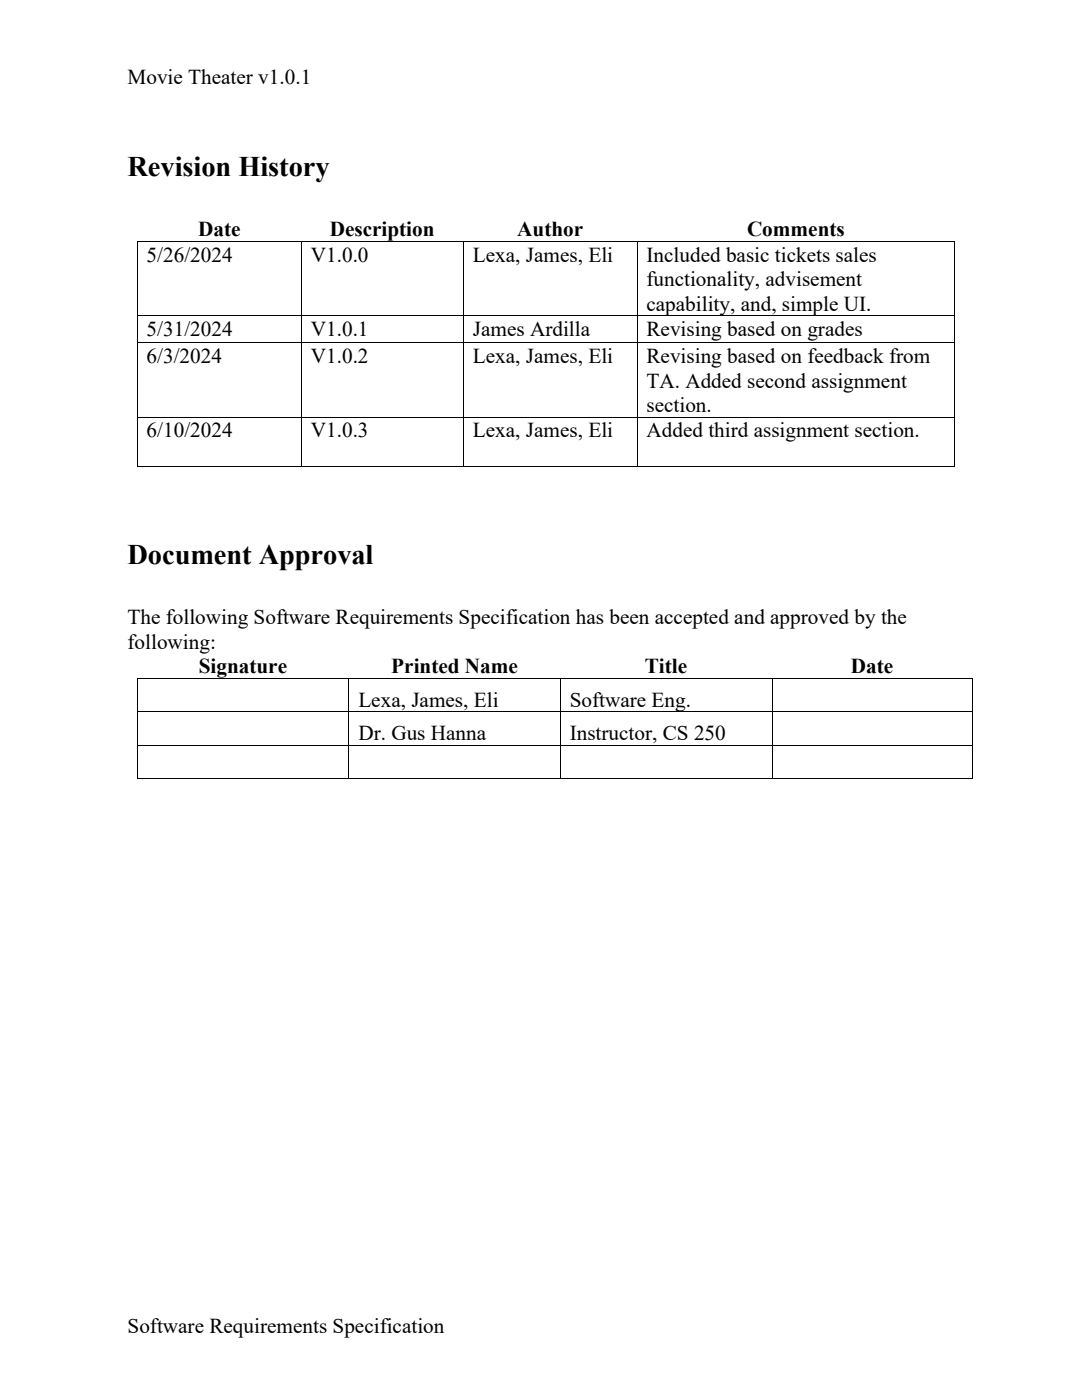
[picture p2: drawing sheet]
<svg xmlns="http://www.w3.org/2000/svg" width="216mm" height="279mm" viewBox="0 0 216 279" stroke-linecap="round" stroke-linejoin="round" font-family="sans-serif">
<defs><g id="words">
<g font-size="5.7">
<text x="25.4" y="35.2">Revision History</text>
<text x="25.4" y="112.6">Document Approval</text>
</g>
<g font-size="4.2">
<text x="25.4" y="16.8">Movie Theater v1.0.1</text>
<text x="39.5" y="47.2">Date</text>
<text x="65.8" y="47.2">Description</text>
<text x="103.2" y="47.2">Author</text>
<text x="149.1" y="47.2">Comments</text>
<text x="29.3" y="52.3">5/26/2024</text>
<text x="62" y="52.3">V1.0.0</text>
<text x="94.4" y="52.3">Lexa, James, Eli</text>
<text x="129" y="52.3">Included basic tickets sales</text>
<text x="129" y="57.1">functionality, advisement</text>
<text x="129" y="62">capability, and, simple UI.</text>
<text x="29.3" y="67">5/31/2024</text>
<text x="62" y="67">V1.0.1</text>
<text x="94.4" y="67">James Ardilla</text>
<text x="129" y="67.1">Revising based on grades</text>
<text x="29.3" y="72.4">6/3/2024</text>
<text x="62" y="72.4">V1.0.2</text>
<text x="94.4" y="72.4">Lexa, James, Eli</text>
<text x="129" y="72.4">Revising based on feedback from</text>
<text x="129" y="77.3">TA. Added second assignment</text>
<text x="129" y="82.2">section.</text>
<text x="29.3" y="87.2">6/10/2024</text>
<text x="62" y="87.2">V1.0.3</text>
<text x="94.4" y="87.2">Lexa, James, Eli</text>
<text x="129" y="87.2">Added third assignment section.</text>
<text x="25.4" y="124.6">The following Software Requirements Specification has been accepted and approved by the</text>
<text x="25.4" y="129.5">following:</text>
<text x="39.6" y="134.3">Signature</text>
<text x="78.1" y="134.3">Printed Name</text>
<text x="128.6" y="134.3">Title</text>
<text x="169.8" y="134.3">Date</text>
<text x="71.5" y="141">Lexa, James, Eli</text>
<text x="113.7" y="141">Software Eng.</text>
<text x="71.5" y="147.7">Dr. Gus Hanna</text>
<text x="113.7" y="147.7">Instructor, CS 250</text>
<text x="25.4" y="266">Software Requirements Specification</text>
</g>
</g></defs>
<g fill="#000">
<path d="M27.3 48.2h.2v.2h-.2zM27.5 48.2h.2v.2h-.2zM60.1 48.2h.1v.2h-.1zM60.2 48.2h.2v.2h-.2zM92.3 48.2h.2v.2h-.2zM92.5 48.2h.2v.2h-.2zM127 48.2h.2v.2h-.2zM127.2 48.2h.2v.2h-.2zM190.5 48.2h.1v.2h-.1zM27.3 62.9h.2v.2h-.2zM27.3 68.4h.2v.1h-.2zM60.1 62.9h.1v.2h-.1z"/>
<path d="M60.1 68.4h.1v.1h-.1zM92.3 62.9h.2v.2h-.2zM92.3 68.4h.2v.1h-.2zM127 62.9h.2v.2h-.2zM127 68.4h.2v.1h-.2zM190.5 62.9h.1v.2h-.1zM190.5 68.4h.1v.1h-.1zM27.3 83.2h.2v.1h-.2zM27.3 93.1h.2v.2h-.2zM60.1 83.2h.1v.1h-.1zM60.1 93.1h.1v.2h-.1zM92.3 83.2h.2v.1h-.2z"/>
<path d="M92.3 93.1h.2v.2h-.2zM127 83.2h.2v.1h-.2zM127 93.1h.2v.2h-.2zM190.5 83.2h.1v.1h-.1zM190.5 93.1h.1v.2h-.1zM27.3 135.3h.2v.2h-.2zM27.5 135.3h.2v.2h-.2zM69.5 135.3h.1v.2h-.1zM69.6 135.3h.2v.2h-.2zM111.7 135.3h.2v.2h-.2zM111.9 135.3h.2v.2h-.2zM154 135.3h.1v.2h-.1z"/>
<path d="M154.1 135.3h.2v.2h-.2zM193.9 135.3h.2v.2h-.2zM27.3 141.9h.2v.2h-.2zM27.3 148.6h.2v.2h-.2zM27.3 155.3h.2v.2h-.2zM69.5 141.9h.1v.2h-.1zM69.5 148.6h.1v.2h-.1zM69.5 155.3h.1v.2h-.1zM111.7 141.9h.2v.2h-.2zM111.7 148.6h.2v.2h-.2zM111.7 155.3h.2v.2h-.2zM154 141.9h.1v.2h-.1z"/>
<path d="M154 148.6h.1v.2h-.1zM154 155.3h.1v.2h-.1zM193.9 141.9h.2v.2h-.2zM193.9 148.6h.2v.2h-.2zM193.9 155.3h.2v.2h-.2z"/>
</g>
<g fill="none" stroke="#000" stroke-width=".2">
<path d="M27.4 48.4v14.5M27.7 48.3h32.4M60.2 48.4v14.5M60.4 48.3h31.9M92.4 48.4v14.5M92.7 48.3h34.3M127.1 48.4v14.5M127.4 48.3h63.1M190.5 48.4v14.5M27.4 63.1v5.3M27.4 68.5v14.7M27.5 63h32.6"/>
<path d="M27.5 68.4h32.6M60.2 63.1v5.3M60.2 68.5v14.7M60.2 63h32.1M60.2 68.4h32.1M92.4 63.1v5.3M92.4 68.5v14.7M92.5 63h34.5M92.5 68.4h34.5M127.1 63.1v5.3M127.1 68.5v14.7M127.2 63h63.3"/>
<path d="M127.2 68.4h63.3M190.5 63.1v5.3M190.5 68.5v14.7M27.4 83.3v9.8M27.5 83.3h32.6M27.5 93.2h32.6M60.2 83.3v9.8M60.2 83.3h32.1M60.2 93.2h32.1M92.4 83.3v9.8M92.5 83.3h34.5M92.5 93.2h34.5"/>
<path d="M127.1 83.3v9.8M127.2 83.3h63.3M127.2 93.2h63.3M190.5 83.3v9.8M27.4 135.5v6.4M27.7 135.4h41.8M69.6 135.5v6.4M69.8 135.4h41.9M111.8 135.5v6.4M112.1 135.4h41.9M154.1 135.5v6.4M154.3 135.4h39.6"/>
<path d="M194 135.5v6.4M27.4 142.1v6.5M27.4 148.8v6.5M27.5 142h42M27.5 148.7h42M27.5 155.4h42M69.6 142.1v6.5M69.6 148.8v6.5M69.6 142h42.1M69.6 148.7h42.1M69.6 155.4h42.1M111.8 142.1v6.5"/>
<path d="M111.8 148.8v6.5M111.9 142h42.1M111.9 148.7h42.1M111.9 155.4h42.1M154.1 142.1v6.5M154.1 148.8v6.5M154.1 142h39.8M154.1 148.7h39.8M154.1 155.4h39.8M194 142.1v6.5M194 148.8v6.5"/>
</g>
<use href="#words"/>
</svg>
